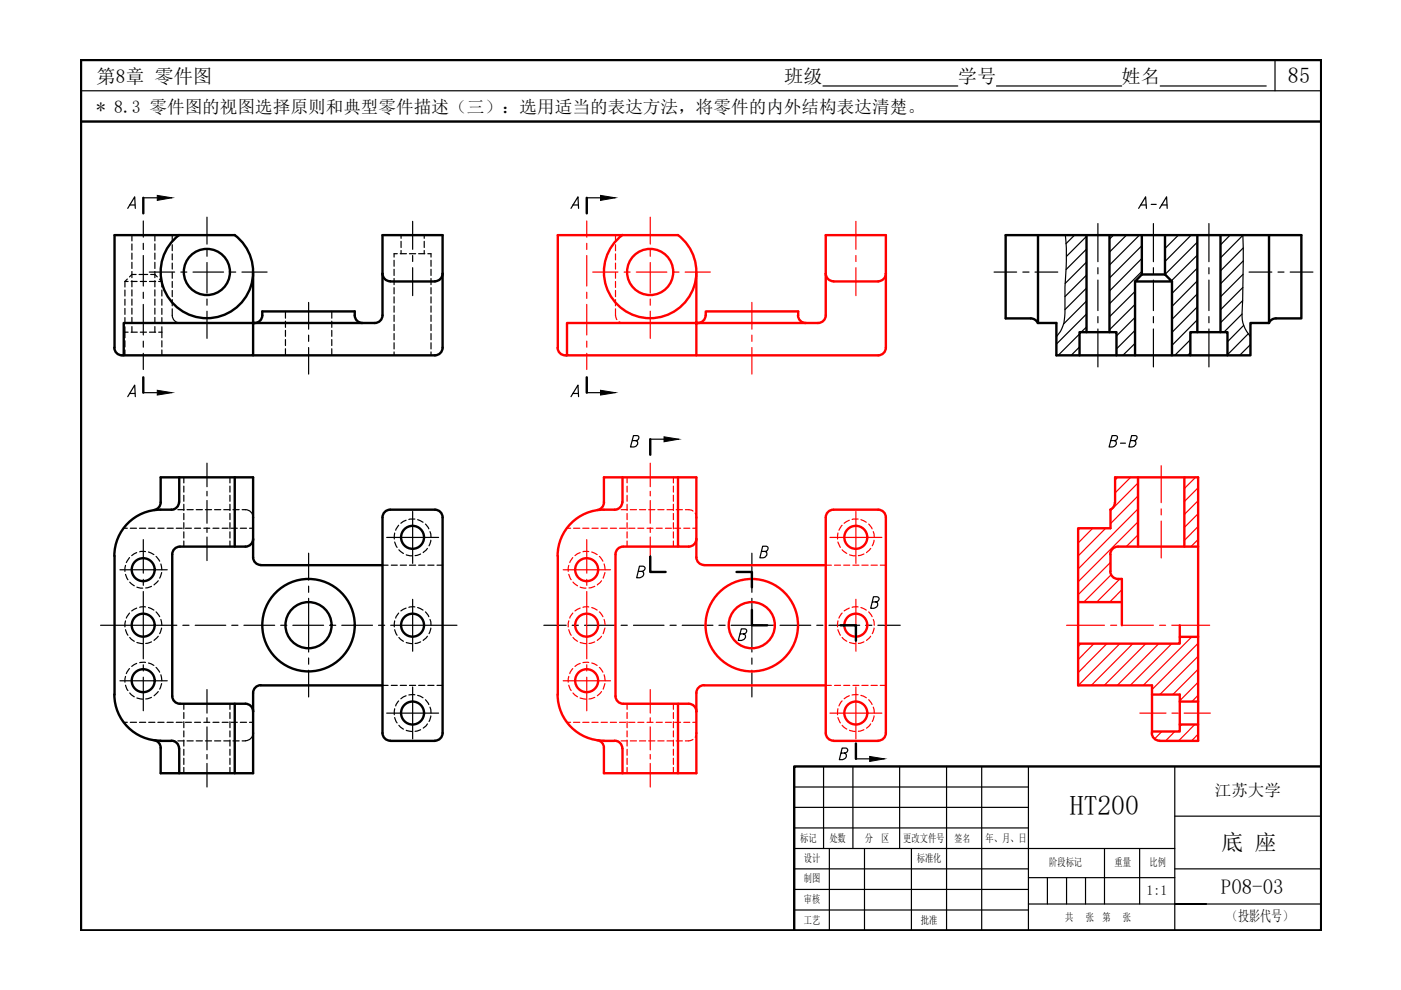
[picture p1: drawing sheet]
<svg xmlns="http://www.w3.org/2000/svg" width="297mm" height="210mm" viewBox="0 0 297 210" stroke-linecap="round" stroke-linejoin="round" font-family="sans-serif">
<defs><g id="words">
<text font-size="5.8" x="226.9" y="172.9">HT200</text>
<g font-size="5.7">
<text x="240.6" y="45.5">A-A</text>
<text x="234.2" y="96">B-B</text>
</g>
<g font-size="4.7">
<text x="273.1" y="17.6">85</text>
<text x="259" y="180.2">底 座</text>
</g>
<text font-size="4.4" x="258.9" y="189.6">P08-03</text>
<g font-size="4.1">
<text x="20.5" y="17.6">第8章 零件图</text>
<text x="166.3" y="17.6">班级</text>
<text x="203.1" y="17.6">学号</text>
<text x="237.8" y="17.6">姓名</text>
</g>
<text font-size="3.7" x="20.5" y="23.9">* 8.3 零件图的视图选择原则和典型零件描述（三）：选用适当的表达方法，将零件的内外结构表达清楚。</text>
<text font-size="3.5" x="257.6" y="168.8">江苏大学</text>
<text font-size="3.1" x="260.2" y="195.2">（投影代号）</text>
<text font-size="2.9" x="243.1" y="189.8">1:1</text>
<g font-size="2.3">
<text x="169.7" y="178.4">标记</text>
<text x="175.8" y="178.4">处数</text>
<text x="183.3" y="178.4">分</text>
<text x="186.8" y="178.4">区</text>
<text x="191.5" y="178.4">更改文件号</text>
<text x="208.9" y="178.4">年、月、日</text>
<text x="170.4" y="182.8">设计</text>
<text x="194.4" y="182.8">标准化</text>
<text x="222.4" y="183.6">阶段标记</text>
<text x="236.3" y="183.6">重量</text>
<text x="243.7" y="183.6">比例</text>
<text x="170.4" y="191.5">审核</text>
<text x="170.4" y="187.1">制图</text>
<text x="170.4" y="195.8">工艺</text>
<text x="195.2" y="195.8">批准</text>
<text x="225.8" y="195.2">共</text>
<text x="230.2" y="195.2">张</text>
<text x="233.7" y="195.2">第</text>
<text x="238.1" y="195.2">张</text>
</g>
<text font-size="2.2" x="202.4" y="178.4">签名</text>
</g></defs>
<!-- layer: 0 -->
<path d="M17.2 12.7h262.9v184.6h-262.9zM17.2 25.8h262.9M280.1 162.5h-111.7v34.8" fill="none" stroke="#000" stroke-width=".51"/>
<g fill="none" stroke="#000" stroke-width=".25">
<path d="M17.2 19.2h262.9M174.5 18.2h28.6M211.3 18.2h26.5M246 18.2h22.5M270.3 12.7v6.5M168.4 179.9h80.7M168.4 175.5h49.6M168.4 171.2h49.6M168.4 166.9h49.6M174.6 162.5v17.4M175.8 179.9v17.4M180.8 162.5v17.4"/>
<path d="M183.3 179.9v17.4M190.7 162.5v17.4M193.2 179.9v17.4M200.7 162.5v34.8M208.1 162.5v34.8M218 162.5v34.8M234.2 179.9v11.8M241.6 179.9v11.8M249.1 173h31M249.1 162.5v34.8M168.4 184.2h49.6M168.4 192.9h49.6"/>
<path d="M168.4 188.6h49.6M218 191.7h62.1M218 186.1h31.1M222.1 186.1v5.6M226.1 186.1v5.6M230.2 186.1v5.6M249.1 184.2h31M255.8 191.7h-6.7h6.7"/>
</g>
<g fill="none" stroke="#000" stroke-width=".51">
<path d="M30.4 41.9v3.3M38 49.8a9.8 9.8 0 0 0-1.4 14.5 9.8 9.8 0 0 0 14.5 0 9.8 9.8 0 0 0-1.4-14.5M49.8 49.9h-25.5v23.8M53.7 57.7v17.6h-27.5v-6.8h27.8M81.1 58a1.63 1.63 0 0 0 1.6 1.6M82.7 59.7h9.5M93.8 58a1.63 1.63 0 0 1-1.6 1.6M124.4 41.9v3.3M220.1 49.9v18.6h3.9v6.8h41.1v-6.8h4v-18.6M230.4 49.9v20.5M235.2 49.9v20.5M240.7 59.7v15.6"/>
<path d="M242.1 58.2l-1.4 1.5h7.8l-1.5-1.5M242.1 58.2h4.9M242.1 49.9v8.3M247 49.9v8.3M248.5 59.7v15.6M253.9 49.9v20.5M258.8 49.9v20.5M24.2 73.7a1.63 1.63 0 0 0 1.7 1.6M25.9 75.3h.3M30.4 80v3.3M53.7 68.5h25.8M55.6 66.9v-.9h19.6v.9"/>
<path d="M55.6 66.9a1.63 1.63 0 0 1-1.6 1.6M75.2 66.9a1.63 1.63 0 0 0 1.6 1.6M81.1 66.9a1.63 1.63 0 0 1-1.6 1.6M81.1 66.9v-17h12.7v23.8a1.63 1.63 0 0 1-1.6 1.6h-38.5M119.9 75.3h.3M124.4 80v3.3M220 68.5a1.63 1.63 0 0 0-1.4-1h-5.4v-17.6h62.7v17.6h-5.4a1.63 1.63 0 0 0-1.5 1M228.9 75.3v-4.9h7.8v4.9M252.4 75.3v-4.9h7.9v4.9M137.9 93.1v3.3M24.3 117.9v29.4M32.7 108.1a1.63 1.63 0 0 0 1.4-1.6v-5.3h19.6v17"/>
<path d="M34 108.1a9.8 9.8 0 0 0-9.8 9.8M34.1 108.1h2.3M36.5 117.5v30.1M38 106.4a1.63 1.63 0 0 1-1.7 1.7M38 101.2v5.3M49.8 115.9h-11.7a1.63 1.63 0 0 0-1.6 1.6M49.8 101.2v14.7h2.3a1.63 1.63 0 0 0 1.6-1.6M53.7 118.2a1.63 1.63 0 0 0 1.6 1.6M55.3 119.8h25.8M81.1 109.7a1.63 1.63 0 0 1 1.6-1.6h9.5a1.63 1.63 0 0 1 1.6 1.6M81.1 109.7v45.7a1.63 1.63 0 0 0 1.6 1.6M93.8 109.7v45.7a1.63 1.63 0 0 1-1.6 1.6"/>
<path d="M137.9 118v3.3h3.2M156.2 121.3h3.2v3.2M159.4 129.3v3.3h3.3M178.2 132.6h3.3v3.2M24.2 147.2a9.8 9.8 0 0 0 9.8 9.8M32.7 156.9a1.63 1.63 0 0 1 1.4 1.6M34.1 158.6v5.3h3.9M34.1 157.1h2.3M36.3 157a1.63 1.63 0 0 1 1.7 1.7M36.5 147.6a1.63 1.63 0 0 0 1.6 1.6h11.7v14.7h-11.8v-5.2M49.8 149.2h2.2a1.63 1.63 0 0 1 1.7 1.6M55.3 145.3a1.63 1.63 0 0 0-1.6 1.6v17h-3.9"/>
<path d="M55.3 145.3h25.8M82.7 157.1h9.5M181.5 157.6v3.3"/>
<circle cx="43.9" cy="57.7" r="4.9"/>
<circle cx="87.5" cy="113.9" r="2.43"/>
<circle cx="30.4" cy="120.8" r="2.43"/>
<circle cx="30.4" cy="132.6" r="2.43"/>
<circle cx="65.4" cy="132.6" r="9.8"/>
<circle cx="65.4" cy="132.6" r="4.9"/>
<circle cx="87.5" cy="132.6" r="2.43"/>
<circle cx="30.4" cy="144.3" r="2.43"/>
<circle cx="87.5" cy="151.2" r="2.43"/>
</g>
<g fill="none" stroke="#000" stroke-width=".25">
<path d="M27.1 44.2l1.5-2.5 .1 2.5M27.5 43.5h1.1M30.4 41.9h2.9M121.1 44.2l1.4-2.5 .2 2.5M121.4 43.5h1.2M124.4 41.9h2.9M225.9 49.9l.2 5.5-.3 5.5v5.4a7.1 7.1 0 0 1-1.8 5.1M227.8 49.9l-1.8 1.8M230.4 50.1l-4.3 4.2M230.4 52.8l-4.4 4.3M230.4 55.6l-4.6 4.5M230.4 58.3l-4.6 4.6"/>
<path d="M236.1 49.9l-.9 .8M238.8 49.9l-3.6 3.6M241.6 49.9l-6.4 6.3M242.1 52.1l-6.9 6.9M242.1 54.8l-6.9 6.9M242.1 57.6l-6.9 6.8M247.1 49.9h-.1M249.8 49.9l-2.8 2.8M252.5 49.9l-5.5 5.5M253.9 51.3l-6.9 6.9M253.9 54.1l-5.5 5.4M253.9 56.8l-5.4 5.4"/>
<path d="M253.9 59.5l-5.4 5.5M258.8 54.7l4.7-4.8v13.7a15.2 15.2 0 0 0 0 4.8 7.7 7.7 0 0 0 1.6 3M260.8 49.9l-2 2M263.6 58.2l-4.8 4.7M263.6 52.6l-4.8 4.8M263.6 55.3l-4.8 4.9M36.5 66.9a1.63 1.63 0 0 0 1.6 1.6M228.9 70.8l-4.5 4.5M228.9 73.6l-1.8 1.7M230.4 61.1l-4.6 4.5M230.4 63.8l-4.9 4.9M230.4 66.6l-6.4 6.4"/>
<path d="M230.4 69.3l-1.2 1.1M240.7 61.8l-5.5 5.4M240.7 64.5l-5.5 5.4M240.7 67.3l-4 3.9M240.7 70l-4 4M240.7 72.8l-2.6 2.5M252.4 72l-3.3 3.3M252.4 74.8l-.6 .5M253.9 62.3l-5.4 5.4M253.9 65.1l-5.4 5.4M253.9 67.8l-5.4 5.4M263.3 66.6l-3.8 3.8"/>
<path d="M263.5 63.7l-4.7 4.7M263.5 60.9l-4.7 4.8M263.7 69l-3.4 3.5M264.7 70.8l-4.4 4.4M265.1 73.1l-2.3 2.2M27.1 84.1l1.5-2.5 .1 2.5M27.5 83.4h1.1M30.4 83.3h2.9M121.1 84.1l1.4-2.5 .2 2.5M121.4 83.4h1.2M124.4 83.3h2.9M134.1 93.4h.8a.57 .57 0 0 0 .5-.4 .57 .57 0 0 0-.2-.6h-.9l-.6 2.4a1.32 1.32 0 0 0 1.5-.6v-.4l-.4-.4"/>
<path d="M137.9 93.1h2.9M52 108.1a1.63 1.63 0 0 1 1.7 1.6M82 113.9h11M87.5 108.4v11.1M161.5 116.9h.8a.57 .57 0 0 0 .5-.5 .57 .57 0 0 0-.3-.6h-.8l-.6 2.5 .9-.1a.88 .88 0 0 0 .5-1.2l-.3-.1M87.5 127.1v11M135.4 121.1h.8a.56 .56 0 0 0 .6-.5 .56 .56 0 0 0-.5-.6h-.7l-.6 2.5 .9-.1a.67 .67 0 0 0 .6-.5 .67 .67 0 0 0-.4-.8M157 134.4h.8a.57 .57 0 0 0 .5-.4 .57 .57 0 0 0-.2-.6l-.9-.1-.7 2.5 .9-.1a.68 .68 0 0 0 .7-.6 .68 .68 0 0 0-.5-.7M185 127.6h.8a.56 .56 0 0 0 .6-.5 .56 .56 0 0 0-.4-.6h-.8l-.6 2.5 .9-.1a.67 .67 0 0 0 .6-.6 .67 .67 0 0 0-.4-.7M53.7 155.4a1.63 1.63 0 0 1-1.7 1.6M82 151.2h11M87.5 145.7v11"/>
<path d="M178.4 159.7h.8a.54 .54 0 0 0 .5-.5 .54 .54 0 0 0-.4-.6h-.8l-.5 2.5 .8-.1a.69 .69 0 0 0 .6-.6 .69 .69 0 0 0-.3-.7M181.5 160.9h2.9"/>
</g>
<g fill="none" stroke="#000" stroke-width=".25">
<path d="M26.5 59.7h.7M26.5 59.7v1.2M27 59.2l-.5 .5M27.8 59.7h1.3M28 49.9v1.2M28 51.7v1.3M28 53.7v1.3M28 55.6v1.3M28 57.6v1.3M28 59.5v1.3M28.9 58.2h-.9l-.5 .5M29.5 58.2h1.8"/>
<path d="M29.7 59.7h1.4M31.7 59.7h1.3M31.9 58.2h.9l.5 .5M32.8 49.9v1.2M32.8 51.7v1.3M32.8 53.7v1.3M32.8 55.6v1.3M32.8 57.6v1.3M32.8 59.5v1.3M33.6 59.7h.7M33.8 59.2l.5 .5M34.3 59.7v1.2"/>
<path d="M36.5 49.9v1.3M36.5 51.9v1.3M36.5 53.8v1.3M36.5 55.8v1.3M36.5 57.7v1.3M36.5 59.7v1.2M83.6 55.2v1.3M83.6 57.1v1.3M83.6 59v1.4M84.2 53.8h-.6v.7M84.9 53.8h1.3M85 49.9v.6"/>
<path d="M85 51.2v1.3M85 53.1v.7M86.8 53.8h1.3M88.8 53.8h1.3M89.9 49.9v.6M89.9 51.2v1.3M89.9 53.1v.7M90.7 53.8h.7v.7M91.4 55.2v1.3M91.4 57.1v1.3M91.4 59v1.4M26.5 70.4h.7"/>
<path d="M26.5 61.5v1.3M26.5 63.4v1.3M26.5 65.4v1.3M26.5 67.3v1.3M26.5 69.3v2.3M26.5 72.2v1.4M26.5 74.2v1.1M27.8 70.4h1.3M28 61.5v1.3M28 63.4v1.3M28 65.3v1.3M28 67.3v1.3"/>
<path d="M28 69.2v1.2M29.7 70.4h1.4M31.7 70.4h1.3M32.8 61.5v1.3M32.8 63.4v1.3M32.8 65.3v1.3M32.8 67.3v1.3M32.8 69.2v1.2M33.6 70.4h.7M34.3 61.5v1.3M34.3 63.4v1.3M34.3 65.4v1.3"/>
<path d="M34.3 67.3v1.3M34.3 69.3v2.3M34.3 72.2v1.4M34.3 74.2v1.1M36.5 61.6v1.3M36.5 63.5v1.3M36.5 65.5v1.4M60.5 66v1.5M60.5 68.1v1.3M60.5 70v1.3M60.5 72v1.3M60.5 73.9v1.4"/>
<path d="M70.3 66v1.5M70.3 68.1v1.3M70.3 70v1.3M70.3 72v1.3M70.3 73.9v1.4M83.6 61v1.3M83.6 62.9v1.3M83.6 64.9v1.3M83.6 66.8v1.3M83.6 68.8v1.3M83.6 70.7v1.3M83.6 72.7v1.3"/>
<path d="M83.6 74.6v.7M91.4 61v1.3M91.4 62.9v1.3M91.4 64.9v1.3M91.4 66.8v1.3M91.4 68.8v1.3M91.4 70.7v1.3M91.4 72.7v1.3M91.4 74.6v.7M26.2 112h.8M26.6 119.9l-.1 1.2M27.5 118.2l-.7 1.1"/>
<path d="M27.6 112h1.3M29 117.2l-1.1 .6M29.6 112h1.3M30.8 117h-1.2M31.5 117l1.1 .6M31.5 112h1.3M33.1 118l.8 1M33.5 112h1.3M34.1 119.6l.2 1.2M35.4 112h1.3M36.4 108.1h.7M37.4 112h1.2"/>
<path d="M37.7 108.1h1.3M39 101.2v1.2M39 103.1v1.2M39 105v1.3M39 106.9v1.3M39 108.9v1.3M39 110.8v1.3M39 112.8v1.3M39 114.7v1.2M39.3 112h1.3M39.7 108.1h1.3M41.3 112h1.2"/>
<path d="M41.6 108.1h1.3M43.2 112h1.3M43.5 108.1h1.4M45.2 112h1.2M45.5 108.1h1.3M47.1 112h1.3M47.4 108.1h1.4M48.8 101.2v1.2M48.8 103.1v1.2M48.8 105v1.3M48.8 106.9v1.3M48.8 108.9v1.3"/>
<path d="M48.8 110.8v1.3M48.8 112.8v1.3M48.8 114.7v1.2M49 112h1.3M49.4 108.1h1.3M51 112h1.3M51.3 108.1h.8M52.9 112h.8M81.1 119.8h1.2M83 119.8h1.2M83.7 113l-.1 1.3M83.7 114.9l.5 1.2"/>
<path d="M84.5 111.4l-.6 1M84.6 116.6l.9 .7M84.9 119.8h1.3M86.1 110.3l-1.1 .6M86.1 117.6l1.3 .2M86.8 119.8h1.3M88 110.1h-1.3M88.5 110.2l1.2 .5M88.8 119.8h1.3M89.2 117.5l-1.2 .3M90.2 111.1l.7 1M90.6 116.3l-.9 .9"/>
<path d="M90.7 119.8h1.3M91.2 112.7l.2 1.2M91.3 114.5l-.3 1.2M92.7 119.8h1.1M26.6 131.6l-.1 1.3M26.6 133.5l.5 1.2M26.6 121.8l.5 1.1M27.5 130l-.7 1M27.5 135.2l1 .8M27.5 123.4l1 .8M29 128.9l-1.1 .6M29 136.2l1.3 .3"/>
<path d="M29 124.5l1.3 .2M30.8 128.7l-1.2 .1M31.5 128.8l1.1 .6M32.1 136.1l-1.2 .3M32.1 124.3l-1.2 .4M33.1 129.7l.8 1.1M33.6 134.9l-.9 .9M33.6 123.1l-.9 .9M34.1 131.3l.2 1.3M34.3 133.2l-.4 1.2M34.3 121.4l-.4 1.2M83.7 131.6l-.1 1.3"/>
<path d="M83.7 133.5l.5 1.2M84.5 130l-.6 1M84.6 135.2l.9 .8M86.1 128.9l-1.1 .6M86.1 136.2l1.3 .3M88 128.7l-1.3 .1M88.5 128.8l1.2 .6M89.2 136.1l-1.2 .3M90.2 129.7l.7 1.1M90.6 134.9l-.9 .9M91.2 131.3l.2 1.3M91.3 133.2l-.3 1.2"/>
<path d="M26.2 153.1h.8M26.6 143.4l-.1 1.2M26.6 145.3l.5 1.1M27.5 141.8l-.7 1M27.5 146.9l1 .8M27.6 153.1h1.3M29 140.7l-1.1 .6M29 148l1.3 .2M29.6 153.1h1.3M30.8 140.4l-1.2 .1M31.5 140.6l1.1 .5M31.5 153.1h1.3"/>
<path d="M32.1 147.9l-1.2 .3M33.1 141.5l.8 1M33.5 153.1h1.3M33.6 146.6l-.9 .9M34.1 143.1l.2 1.2M34.3 144.9l-.4 1.2M35.4 153.1h1.3M36.4 157.1h.7M37.4 153.1h1.2M37.7 157.1h1.3M39 149.2v1.2M39 151.1v1.2"/>
<path d="M39 153v1.3M39 155v1.2M39 156.9v1.3M39 158.9v1.2M39.3 153.1h1.3M39.7 157.1h1.3M41.3 153.1h1.2M41.6 157.1h1.3M43.2 153.1h1.3M43.5 157.1h1.4M45.2 153.1h1.2M45.5 157.1h1.3"/>
<path d="M47.1 153.1h1.3M47.4 157.1h1.4M48.8 149.2v1.2M48.8 151.1v1.2M48.8 153v1.3M48.8 155v1.2M48.8 156.9v1.3M48.8 158.9v1.2M49 153.1h1.3M49.4 157.1h1.3M51 153.1h1.3M51.3 157.1h.8"/>
<path d="M52.9 153.1h.8M81.1 145.3h1.2M83 145.3h1.2M83.7 150.3l-.1 1.2M83.7 152.1l.5 1.2M84.5 148.6l-.6 1.1M84.6 153.8l.9 .8M84.9 145.3h1.3M86.1 147.5l-1.1 .7M86.1 154.8l1.3 .3M86.8 145.3h1.3M88 147.3h-1.3"/>
<path d="M88.5 147.4l1.2 .5M88.8 145.3h1.3M89.2 154.7l-1.2 .4M90.2 148.4l.7 1M90.6 153.5l-.9 .9M90.7 145.3h1.3M91.2 149.9l.2 1.3M91.3 151.8l-.3 1.2M92.7 145.3h1.1M39 160.8v1.3M39 162.7v1.2M48.8 160.8v1.3"/>
<path d="M48.8 162.7v1.2"/>
</g>
<g fill="none" stroke="#000" stroke-width=".25">
<path d="M30.4 46.8v3.5M30.4 51.6v1.3M30.4 54.2v6.4M31.7 57.7h5.3M38.3 57.7h1.3M40.9 57.7h6.5M43.9 46v5.8M43.9 53v1.3M43.9 55.7v6.4M48.7 57.7h1.3M51.3 57.7h5.3M87.5 46.9v6"/>
<path d="M87.5 54.2v1.2M87.5 56.8v5.9M210.8 57.7h4.7M216.9 57.7h1.3M219.4 57.7h4.9M232.8 47.4v8.1M232.8 56.8v1.3M232.8 59.4v6.5M244.5 47.4v8.1M244.5 56.8v1.3M244.5 59.4v6.5M256.3 47.4v8.1"/>
<path d="M256.3 56.8v1.3M256.3 59.4v6.5M264.8 57.7h4.8M271 57.7h1.2M273.5 57.7h4.9M30.4 62v1.3M30.4 64.5v6.5M30.4 72.3v1.3M30.4 74.9v3.4M43.9 63.4v1.3M43.9 66v5.7M65.4 64.1v5.7"/>
<path d="M65.4 71.1v1.3M65.4 73.7v5.6M232.8 67.1v1.3M232.8 69.8v8M244.5 67.1v1.3M244.5 69.8v8M256.3 67.1v1.3M256.3 69.8v8M43.9 98.2v5M30.4 114.4v7.1M43.9 104.2v.9M43.9 106.1v4.8"/>
<path d="M43.9 111.9v1M43.9 113.9v5M65.4 117.3v5.7M159.4 117.3v5.7M21.3 132.6h16.2M25.4 120.8h10.1M30.4 125.4v14.3M30.4 122.8v1.3M38.8 132.6h1.3M41.4 132.6h6.5M49.1 132.6h1.3M51.7 132.6h6.5"/>
<path d="M59.5 132.6h1.3M62.1 132.6h6.5M65.4 126.9v11.3M65.4 124.3v1.3M65.4 139.5v1.3M69.9 132.6h1.3M72.5 132.6h6.5M80.2 132.6h1.4M82.8 132.6h14.1M115.3 132.6h4.7M121.3 132.6h1.3M123.9 132.6h6.5"/>
<path d="M131.7 132.6h1.3M134.3 132.6h6.5M142.1 132.6h1.3M144.6 132.6h6.6M152.4 132.6h1.3M155 132.6h6.5M159.4 126.9v11.3M159.4 124.3v1.3M159.4 139.5v1.3M162.8 132.6h1.3M165.4 132.6h6.5M173.2 132.6h1.3"/>
<path d="M175.8 132.6h6.5M183.5 132.6h1.4M186.1 132.6h4.8M25.4 144.3h10.1M30.4 141v1.3M30.4 143.6v7.1M43.9 146.2v5M43.9 152.2v.9M43.9 154.1v4.9M43.9 160v.9M65.4 142.1v5.7M159.4 142.1v5.7"/>
<path d="M43.9 161.9v5"/>
</g>
<path d="M33.3 41.4l3.2 .5-3.2 .6zM127.3 41.4l3.2 .5-3.2 .6zM33.3 82.7l3.2 .6-3.2 .5zM127.3 82.7l3.2 .6-3.2 .5zM140.8 92.6l3.1 .5-3.1 .6zM184.4 160.4l3.1 .5-3.1 .5z" fill="#000" stroke="#000" stroke-width=".21"/>
<g fill="none" stroke="#f00" stroke-width=".51">
<path d="M132 49.8a9.8 9.8 0 0 0-1.4 14.5 9.8 9.8 0 0 0 14.5 0 9.8 9.8 0 0 0-1.4-14.5M143.7 49.9h-25.4v23.8M147.6 57.7v17.6h-27.4v-6.8h27.8M175.1 58a1.63 1.63 0 0 0 1.6 1.6M176.7 59.7h9.5M187.8 58a1.63 1.63 0 0 1-1.6 1.6M118.2 73.7a1.63 1.63 0 0 0 1.7 1.6M147.6 68.5h25.9M149.6 66.9a1.63 1.63 0 0 1-1.6 1.6M149.6 66.9v-.9h19.6v.9M169.2 66.9a1.63 1.63 0 0 0 1.6 1.6M175.1 66.9a1.63 1.63 0 0 1-1.7 1.6"/>
<path d="M175.1 66.9v-17h12.7v23.8a1.63 1.63 0 0 1-1.6 1.6h-38.6M118.3 117.9v29.4M126.6 108.1a1.63 1.63 0 0 0 1.4-1.6v-5.3h19.6v17M128 108.1a9.8 9.8 0 0 0-9.8 9.8M128 108.1h2.3M130.5 117.5v30.1M131.9 106.4a1.63 1.63 0 0 1-1.6 1.7M132 101.2v5.3M143.7 115.9h-11.6a1.63 1.63 0 0 0-1.6 1.6M143.7 101.2v14.7h2.3a1.63 1.63 0 0 0 1.6-1.6M147.6 118.2a1.63 1.63 0 0 0 1.7 1.6M149.3 119.8h25.8"/>
<path d="M175.1 109.7a1.63 1.63 0 0 1 1.6-1.6h9.5a1.63 1.63 0 0 1 1.6 1.6M175.1 109.7v45.7a1.63 1.63 0 0 0 1.6 1.6M187.8 109.7v45.7a1.63 1.63 0 0 1-1.6 1.6M235.4 108.1v3.9h-6.8v33.3h15.6v10.1M235.4 117.5v3.6M236.4 106.6a1.63 1.63 0 0 1-1 1.5M236.4 106.6v-5.4h17.6v55.9h-8.1M241.3 101.2v14.7M251.1 101.2v14.7M254 115.9h-17a1.63 1.63 0 0 0-1.6 1.6M228.6 127.7h9.3M235.4 121.1a1.82 1.82 0 0 0 2.5 1.7v9.8"/>
<path d="M250.1 132.6v3.9h-21.5M250.1 135h3.9M118.2 147.2a9.8 9.8 0 0 0 9.8 9.8M126.6 156.9a1.63 1.63 0 0 1 1.4 1.6M128 158.6v5.3h4M128 157.1h2.3M130.3 157a1.63 1.63 0 0 1 1.6 1.7M130.5 147.6a1.63 1.63 0 0 0 1.6 1.6h11.6v14.7h-11.7v-5.2M143.7 149.2h2.3a1.63 1.63 0 0 1 1.6 1.6M149.3 145.3a1.63 1.63 0 0 0-1.7 1.6v17h-3.9M149.3 145.3h25.8M176.7 157.1h9.5"/>
<path d="M244.2 155.4a1.63 1.63 0 0 0 1.6 1.6M244.2 147.3h5.9v7.8h-5.9M250.1 153.6h3.9M250.1 148.7h3.9"/>
<circle cx="137.8" cy="57.7" r="4.9"/>
<circle cx="181.4" cy="113.9" r="2.43"/>
<circle cx="124.4" cy="132.6" r="2.43"/>
<circle cx="124.4" cy="120.8" r="2.43"/>
<circle cx="159.4" cy="132.6" r="9.8"/>
<circle cx="159.4" cy="132.6" r="4.9"/>
<circle cx="181.4" cy="132.6" r="2.43"/>
<circle cx="124.4" cy="144.3" r="2.43"/>
<circle cx="181.4" cy="151.2" r="2.43"/>
</g>
<g fill="none" stroke="#f00" stroke-width=".25">
<path d="M124.4 46.8v3.5M124.4 51.6v1.3M124.4 54.2v6.4M125.7 57.7h5.3M130.5 49.9v1.3M130.5 51.9v1.3M130.5 53.8v1.3M130.5 55.8v1.3M130.5 57.7v1.3M130.5 59.7v1.2M132.3 57.7h1.3M134.9 57.7h6.5"/>
<path d="M137.9 46v5.8M137.9 53v1.3M137.9 55.7v6.4M142.7 57.7h1.3M145.3 57.7h5.3M181.5 46.9v6M181.5 54.2v1.2M181.5 56.8v5.9M124.4 62v1.3M124.4 64.5v6.5M124.4 72.3v1.3M124.4 74.9v3.4"/>
<path d="M130.5 65.5v1.4l.3 .9M130.5 61.6v1.3M130.5 63.5v1.3M131.3 68.2l.9 .3M137.9 63.4v1.3M137.9 66v5.7M159.4 64.1v5.7M159.4 71.1v1.3M159.4 73.7v5.6M137.9 98.2v5M246.2 98.7v7.9M120.2 112h.8"/>
<path d="M120.6 119.9l-.1 1.2M121.4 118.2l-.6 1.1M121.6 112h1.3M123 117.2l-1.1 .6M123.6 112h1.3M124.4 114.4v7.1M124.8 117h-1.2M125.5 117l1.1 .6M125.5 112h1.3M127.1 118l.7 1M127.5 112h1.3M128.1 119.6l.2 1.2"/>
<path d="M129.4 112h1.3M130.3 108.1h.7M131.3 112h1.4M131.7 108.1h1.3M133 101.2v1.2M133 103.1v1.2M133 105v1.3M133 106.9v1.3M133 108.9v1.3M133 110.8v1.3M133 112.8v1.3M133 114.7v1.2"/>
<path d="M133.3 112h1.3M133.6 108.1h1.3M135.2 112h1.3M135.6 108.1h1.3M137.2 112h1.3M137.5 108.1h1.3M137.9 104.2v.9M137.9 106.1v4.8M137.9 111.9v1M137.9 113.9v5M139.1 112h1.3M139.5 108.1h1.3"/>
<path d="M141.1 112h1.3M141.4 108.1h1.3M142.8 101.2v1.2M142.8 103.1v1.2M142.8 105v1.3M142.8 106.9v1.3M142.8 108.9v1.3M142.8 110.8v1.3M142.8 112.8v1.3M142.8 114.7v1.2M143 112h1.3M143.4 108.1h1.3"/>
<path d="M145 112h1.2M145.3 108.1h1.3l.3 .3M146.9 112h.7M147.4 108.8l.2 .9M175.1 119.8h1.2M176 113.9h11M176.9 119.8h1.3M177.7 113l-.1 1.3M177.7 114.9l.5 1.2M178.5 111.4l-.6 1M178.5 116.6l1 .7M178.9 119.8h1.3"/>
<path d="M180.1 110.3l-1.1 .6M180.1 117.6l1.2 .2M180.8 119.8h1.3M181.5 108.4v11.1M181.9 110.1h-1.2M182.5 110.2l1.2 .5M182.7 119.8h1.4M183.2 117.5l-1.2 .3M184.2 111.1l.7 1M184.6 116.3l-.9 .9M184.7 119.8h1.3M185.2 112.7l.2 1.2"/>
<path d="M185.3 114.5l-.4 1.2M186.6 119.8h1.2M228.9 112l-.3 .4M231.7 112l-3.1 3.1M234.4 112l-5.8 5.9M235.4 119.2l-6.8 6.9M237 101.2l-.6 .6M239.7 101.2l-3.3 3.3M241.3 102.4l-5.9 5.9M241.3 105.1l-5.9 5.9M241.3 107.9l-12.7 12.7M241.3 110.6l-12.7 12.7"/>
<path d="M241.3 113.4l-2.5 2.5M246.2 107.9v1.3M246.2 110.5v7.8M253.5 101.2l-2.4 2.4M254 103.4l-2.9 2.9M254 106.2l-2.9 2.9M254 108.9l-2.9 2.9M254 111.6l-2.9 3M254 114.4l-1.5 1.5M119.4 120.8h10M120.6 131.6l-.1 1.3M120.6 133.5l.5 1.2"/>
<path d="M120.6 121.8l.5 1.1M121.4 130l-.6 1M121.5 135.2l1 .8M121.5 123.4l1 .8M123 128.9l-1.1 .6M123 136.2l1.2 .3M123 124.5l1.2 .2M124.4 125.4v14.3M124.4 122.8v1.3M124.8 128.7l-1.2 .1M125.5 128.8l1.1 .6M126.1 136.1l-1.2 .3"/>
<path d="M126.1 124.3l-1.2 .4M127.1 129.7l.7 1.1M127.5 134.9l-.9 .9M127.5 123.1l-.9 .9M128.1 131.3l.2 1.3M128.3 133.2l-.4 1.2M128.3 121.4l-.4 1.2M177.7 131.6l-.1 1.3M177.7 133.5l.5 1.2M178.5 130l-.6 1M178.5 135.2l1 .8M180.1 128.9l-1.1 .6"/>
<path d="M180.1 136.2l1.2 .3M181.5 127.1v11M181.9 128.7l-1.2 .1M182.5 128.8l1.2 .6M183.2 136.1l-1.2 .3M184.2 129.7l.7 1.1M184.6 134.9l-.9 .9M185.2 131.3l.2 1.3M185.3 133.2l-.4 1.2M226.1 132.6h8.1M229.2 136.5l-.6 .6M231.9 136.5l-3.3 3.4"/>
<path d="M234.7 136.5l-6.1 6.1M235.5 132.6h1.3M235.6 121.9l-5.8 5.8M237.4 122.8l-4.9 4.9M237.4 136.5l-8.8 8.8M237.9 125l-2.6 2.7M238.1 132.6h6.4M240.2 136.5l-8.8 8.8M242.9 136.5l-8.8 8.8M245.7 136.5l-8.8 8.8M245.9 132.6h1.2M248.4 132.6h8.1"/>
<path d="M248.4 136.5l-8.8 8.8M252.7 135l-10.3 10.3M254 136.4l-9.8 9.8M254 139.1l-8.1 8.2M119.4 144.3h10M120.2 153.1h.8M120.6 143.4l-.1 1.2M120.6 145.3l.5 1.1M121.4 141.8l-.6 1M121.5 146.9l1 .8M121.6 153.1h1.3M123 140.7l-1.1 .6"/>
<path d="M123 148l1.2 .2M123.6 153.1h1.3M124.4 141v1.3M124.4 143.6v7.1M124.8 140.4l-1.2 .1M125.5 140.6l1.1 .5M125.5 153.1h1.3M126.1 147.9l-1.2 .3M127.1 141.5l.7 1M127.5 153.1h1.3M127.5 146.6l-.9 .9M128.1 143.1l.2 1.2"/>
<path d="M128.3 144.9l-.4 1.2M129.4 153.1h1.3M130.3 157.1h.7M131.3 153.1h1.4M131.7 157.1h1.3M133 149.2v1.2M133 151.1v1.2M133 153v1.3M133 155v1.2M133 156.9v1.3M133 158.9v1.2M133.3 153.1h1.3"/>
<path d="M133.6 157.1h1.3M135.2 153.1h1.3M135.6 157.1h1.3M137.2 153.1h1.3M137.5 157.1h1.3M137.9 146.2v5M137.9 152.2v.9M137.9 154.1v4.9M137.9 160v.9M139.1 153.1h1.3M139.5 157.1h1.3M141.1 153.1h1.3"/>
<path d="M141.4 157.1h1.3M142.8 149.2v1.2M142.8 151.1v1.2M142.8 153v1.3M142.8 155v1.2M142.8 156.9v1.3M142.8 158.9v1.2M143 153.1h1.3M143.4 157.1h1.3M145 153.1h1.2M146.9 153.1h.7M146.9 156.8l-.6 .2-1 .1"/>
<path d="M147.6 155.4l-.2 .9M175.1 145.3h1.2M176 151.2h11M176.9 145.3h1.3M177.7 150.3l-.1 1.2M177.7 152.1l.5 1.2M178.5 148.6l-.6 1.1M178.5 153.8l1 .8M178.9 145.3h1.3M180.1 147.5l-1.1 .7M180.1 154.8l1.2 .3M180.8 145.3h1.3"/>
<path d="M181.5 145.7v11M181.9 147.3h-1.2M182.5 147.4l1.2 .5M182.7 145.3h1.4M183.2 154.7l-1.2 .4M184.2 148.4l.7 1M184.6 153.5l-.9 .9M184.7 145.3h1.3M185.2 149.9l.2 1.3M185.3 151.8l-.4 1.2M186.6 145.3h1.2M241.7 151.2h5.5"/>
<path d="M246.3 155.1l-1.5 1.6M248.5 151.2h1.3M249.1 155.1l-2 2M250.6 153.6l-.5 .4M251.1 151.2h5.5M253.3 153.6l-3.4 3.5M254 141.9l-5.3 5.4M254 144.6l-3.9 4M254 147.4l-1.3 1.3M254 155.6l-1.4 1.5M133 160.8v1.3M133 162.7v1.2"/>
<path d="M137.9 161.9v5M142.8 160.8v1.3M142.8 162.7v1.2"/>
</g>
<use href="#words"/>
</svg>
